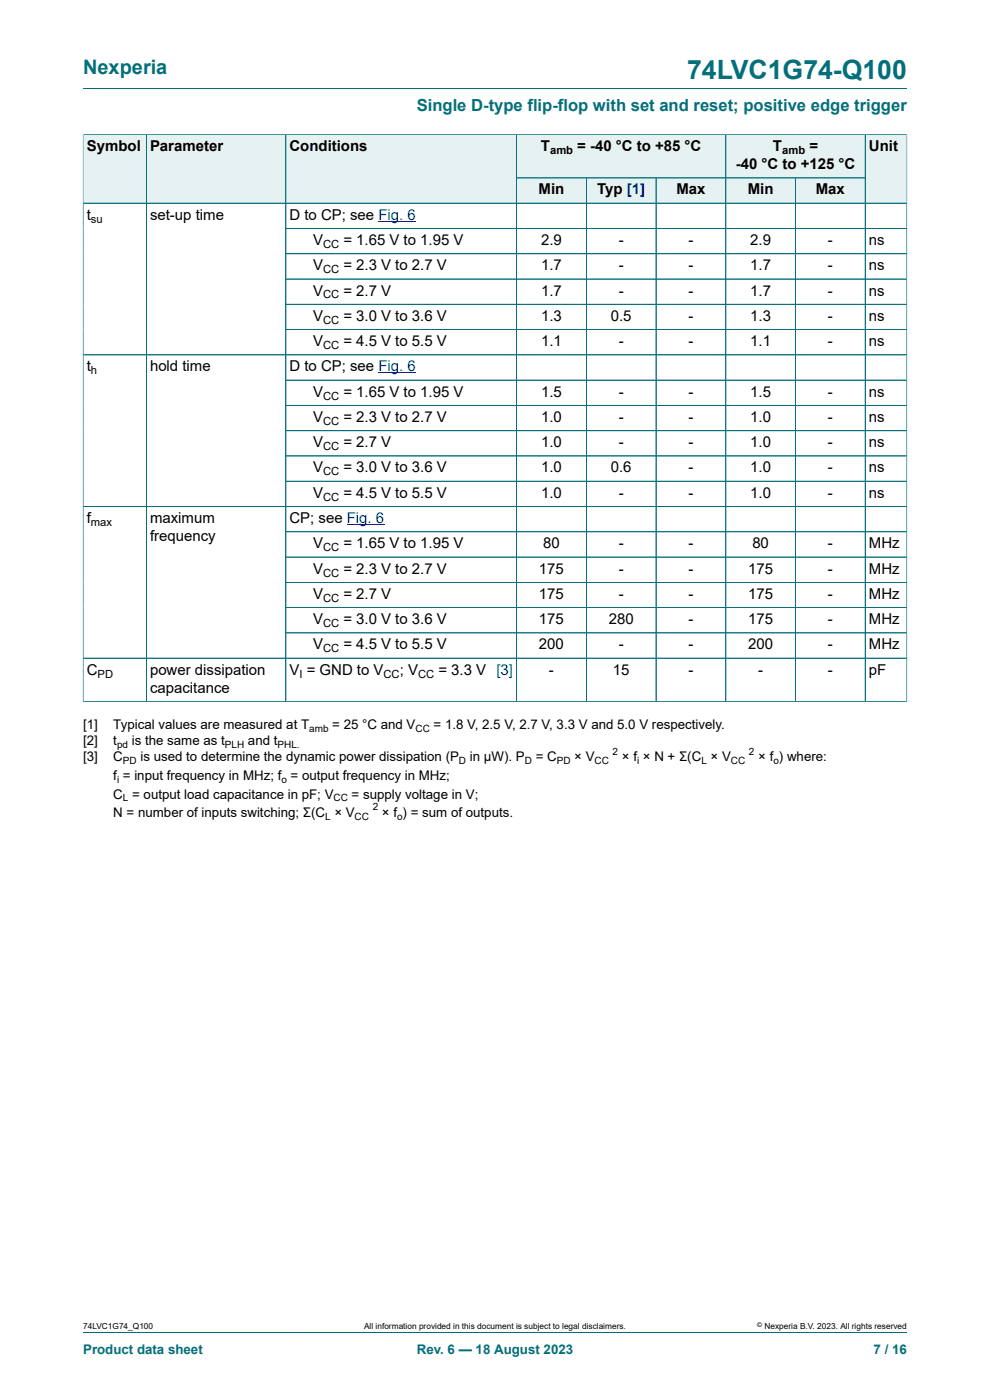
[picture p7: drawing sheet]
<svg xmlns="http://www.w3.org/2000/svg" width="210mm" height="297mm" viewBox="0 0 210 297" stroke-linecap="round" stroke-linejoin="round" font-family="sans-serif">
<defs><g id="words">
<text font-size="5.6" fill="#036f7b" x="145.7" y="16.8">74LVC1G74-Q100</text>
<text font-size="4.2" fill="#036f7b" x="17.6" y="15.6">Nexperia</text>
<text font-size="3.5" fill="#036f7b" x="88.4" y="23.7">Single D-type flip-flop with set and reset; positive edge trigger</text>
<g font-size="3.2">
<text x="18.4" y="32.1">Symbol</text>
<text x="31.8" y="32.1">Parameter</text>
<text x="61.4" y="32.1">Conditions</text>
<text x="114.8" y="32.1">T</text>
<text x="122.5" y="32.1">= -40 °C to +85 °C</text>
<text x="156.1" y="35.9">-40 °C to +125 °C</text>
<text x="164" y="32.1">T</text>
<text x="171.7" y="32.1">=</text>
<text x="184.3" y="32.1">Unit</text>
<text x="114.2" y="41.3">Min</text>
<text x="126.7" y="41.3">Typ [1]</text>
<text x="143.5" y="41.3">Max</text>
<text x="158.6" y="41.3">Min</text>
<text x="173.1" y="41.3">Max</text>
<text x="18.4" y="46.6">t</text>
<text x="31.8" y="46.6">set-up time</text>
<text x="61.4" y="46.6">D to CP; see Fig. 6</text>
<text x="66.4" y="52">V</text>
<text x="72.8" y="52">= 1.65 V to 1.95 V</text>
<text x="114.8" y="52">2.9</text>
<text x="131.2" y="52">-</text>
<text x="146" y="52">-</text>
<text x="159.1" y="52">2.9</text>
<text x="175.6" y="52">-</text>
<text x="184.3" y="52">ns</text>
<text x="66.4" y="57.3">V</text>
<text x="72.8" y="57.3">= 2.3 V to 2.7 V</text>
<text x="114.8" y="57.3">1.7</text>
<text x="131.2" y="57.3">-</text>
<text x="146" y="57.3">-</text>
<text x="159.1" y="57.3">1.7</text>
<text x="175.6" y="57.3">-</text>
<text x="184.3" y="57.3">ns</text>
<text x="66.4" y="62.7">V</text>
<text x="72.8" y="62.7">= 2.7 V</text>
<text x="114.8" y="62.7">1.7</text>
<text x="131.2" y="62.7">-</text>
<text x="146" y="62.7">-</text>
<text x="159.1" y="62.7">1.7</text>
<text x="175.6" y="62.7">-</text>
<text x="184.3" y="62.7">ns</text>
<text x="66.4" y="68.1">V</text>
<text x="72.8" y="68.1">= 3.0 V to 3.6 V</text>
<text x="114.8" y="68.1">1.3</text>
<text x="129.6" y="68.1">0.5</text>
<text x="146" y="68.1">-</text>
<text x="159.1" y="68.1">1.3</text>
<text x="175.6" y="68.1">-</text>
<text x="184.3" y="68.1">ns</text>
<text x="66.4" y="73.4">V</text>
<text x="72.8" y="73.4">= 4.5 V to 5.5 V</text>
<text x="114.8" y="73.4">1.1</text>
<text x="131.2" y="73.4">-</text>
<text x="146" y="73.4">-</text>
<text x="159.1" y="73.4">1.1</text>
<text x="175.6" y="73.4">-</text>
<text x="184.3" y="73.4">ns</text>
<text x="18.4" y="78.8">t</text>
<text x="31.8" y="78.8">hold time</text>
<text x="61.4" y="78.8">D to CP; see Fig. 6</text>
<text x="66.4" y="84.1">V</text>
<text x="66.4" y="89.5">V</text>
<text x="72.8" y="84.1">= 1.65 V to 1.95 V</text>
<text x="72.8" y="89.5">= 2.3 V to 2.7 V</text>
<text x="114.8" y="84.1">1.5</text>
<text x="114.8" y="89.5">1.0</text>
<text x="131.2" y="84.1">-</text>
<text x="131.2" y="89.5">-</text>
<text x="146" y="84.1">-</text>
<text x="146" y="89.5">-</text>
<text x="159.1" y="84.1">1.5</text>
<text x="159.1" y="89.5">1.0</text>
<text x="175.6" y="84.1">-</text>
<text x="175.6" y="89.5">-</text>
<text x="184.3" y="84.1">ns</text>
<text x="184.3" y="89.5">ns</text>
<text x="66.4" y="94.9">V</text>
<text x="72.8" y="94.9">= 2.7 V</text>
<text x="114.8" y="94.9">1.0</text>
<text x="131.2" y="94.9">-</text>
<text x="146" y="94.9">-</text>
<text x="159.1" y="94.9">1.0</text>
<text x="175.6" y="94.9">-</text>
<text x="184.3" y="94.9">ns</text>
<text x="66.4" y="100.2">V</text>
<text x="72.8" y="100.2">= 3.0 V to 3.6 V</text>
<text x="114.8" y="100.2">1.0</text>
<text x="129.6" y="100.2">0.6</text>
<text x="146" y="100.2">-</text>
<text x="159.1" y="100.2">1.0</text>
<text x="175.6" y="100.2">-</text>
<text x="184.3" y="100.2">ns</text>
<text x="66.4" y="105.6">V</text>
<text x="72.8" y="105.6">= 4.5 V to 5.5 V</text>
<text x="114.8" y="105.6">1.0</text>
<text x="131.2" y="105.6">-</text>
<text x="146" y="105.6">-</text>
<text x="159.1" y="105.6">1.0</text>
<text x="175.6" y="105.6">-</text>
<text x="184.3" y="105.6">ns</text>
<text x="18.4" y="111">f</text>
<text x="31.8" y="111">maximum</text>
<text x="61.4" y="111">CP; see Fig. 6</text>
<text x="31.8" y="114.8">frequency</text>
<text x="66.4" y="116.3">V</text>
<text x="72.8" y="116.3">= 1.65 V to 1.95 V</text>
<text x="115.2" y="116.3">80</text>
<text x="131.2" y="116.3">-</text>
<text x="146" y="116.3">-</text>
<text x="159.6" y="116.3">80</text>
<text x="175.6" y="116.3">-</text>
<text x="184.3" y="116.3">MHz</text>
<text x="66.4" y="121.7">V</text>
<text x="72.8" y="121.7">= 2.3 V to 2.7 V</text>
<text x="114.3" y="121.7">175</text>
<text x="131.2" y="121.7">-</text>
<text x="146" y="121.7">-</text>
<text x="158.7" y="121.7">175</text>
<text x="175.6" y="121.7">-</text>
<text x="184.3" y="121.7">MHz</text>
<text x="66.4" y="127">V</text>
<text x="72.8" y="127">= 2.7 V</text>
<text x="114.3" y="127">175</text>
<text x="131.2" y="127">-</text>
<text x="146" y="127">-</text>
<text x="158.7" y="127">175</text>
<text x="175.6" y="127">-</text>
<text x="184.3" y="127">MHz</text>
<text x="66.4" y="132.4">V</text>
<text x="66.4" y="137.8">V</text>
<text x="72.8" y="132.4">= 3.0 V to 3.6 V</text>
<text x="72.8" y="137.8">= 4.5 V to 5.5 V</text>
<text x="114.3" y="132.4">175</text>
<text x="114.3" y="137.8">200</text>
<text x="129.1" y="132.4">280</text>
<text x="131.2" y="137.8">-</text>
<text x="146" y="132.4">-</text>
<text x="146" y="137.8">-</text>
<text x="158.7" y="132.4">175</text>
<text x="158.7" y="137.8">200</text>
<text x="175.6" y="132.4">-</text>
<text x="175.6" y="137.8">-</text>
<text x="184.3" y="132.4">MHz</text>
<text x="184.3" y="137.8">MHz</text>
<text x="18.4" y="143.1">C</text>
<text x="31.8" y="143.1">power dissipation</text>
<text x="61.4" y="143.1">V = GND to V</text>
<text x="84.8" y="143.1">; V</text>
<text x="93" y="143.1">= 3.3 V [3]</text>
<text x="116.5" y="143.1">-</text>
<text x="130" y="143.1">15</text>
<text x="146" y="143.1">-</text>
<text x="160.8" y="143.1">-</text>
<text x="175.6" y="143.1">-</text>
<text x="184.3" y="143.1">pF</text>
<text x="31.8" y="146.9">capacitance</text>
</g>
<g font-size="2.8">
<text x="17.6" y="154.8">[1]</text>
<text x="24" y="154.8">Typical values are measured at T</text>
<text x="70.5" y="154.8">= 25 °C and V</text>
<text x="92" y="154.8">= 1.8 V, 2.5 V, 2.7 V, 3.3 V and 5.0 V respectively.</text>
<text x="17.6" y="158.1">[2]</text>
<text x="17.6" y="161.5">[3]</text>
<text x="24" y="158.1">t</text>
<text x="24" y="161.5">C</text>
<text x="28" y="158.1">is the same as t</text>
<text x="29.8" y="161.5">is used to determine the dynamic power dissipation (P</text>
<text x="52.6" y="158.1">and t</text>
<text x="99.7" y="161.5">in μW). P</text>
<text x="113.6" y="161.5">= C</text>
<text x="121.8" y="161.5">× V</text>
<text x="131.9" y="161.5">× f × N + Σ(C × V</text>
<text x="160.8" y="161.5">× f ) where:</text>
<text x="24" y="165.5">f = input frequency in MHz; f = output frequency in MHz;</text>
<text x="24" y="169.4">C = output load capacitance in pF; V</text>
<text x="24" y="173.4">N = number of inputs switching; Σ(C × V</text>
<text x="74.6" y="169.4">= supply voltage in V;</text>
<text x="81" y="173.4">× f ) = sum of outputs.</text>
</g>
<g font-size="2.8" fill="#036f7b">
<text x="17.6" y="287.2">Product data sheet</text>
<text x="88.4" y="287.2">Rev. 6 — 18 August 2023</text>
<text x="185.3" y="287.2">7 / 16</text>
</g>
<g font-size="2.4">
<text x="116.7" y="32.7">amb</text>
<text x="165.9" y="32.7">amb</text>
<text x="19.3" y="47.2">su</text>
<text x="68.5" y="52.6">CC</text>
<text x="68.5" y="58">CC</text>
<text x="68.5" y="63.3">CC</text>
<text x="68.5" y="68.7">CC</text>
<text x="68.5" y="74">CC</text>
<text x="19.3" y="79.4">h</text>
<text x="68.5" y="84.8">CC</text>
<text x="68.5" y="90.1">CC</text>
<text x="68.5" y="95.5">CC</text>
<text x="68.5" y="100.9">CC</text>
<text x="68.5" y="106.2">CC</text>
<text x="19.3" y="111.6">max</text>
<text x="68.5" y="116.9">CC</text>
<text x="68.5" y="122.3">CC</text>
<text x="68.5" y="127.7">CC</text>
<text x="68.5" y="133">CC</text>
<text x="20.7" y="143.7">PD</text>
<text x="63.5" y="143.7">I</text>
<text x="68.5" y="138.4">CC</text>
<text x="81.4" y="143.7">CC</text>
<text x="88.7" y="143.7">CC</text>
</g>
<g font-size="2.1">
<text x="65.6" y="155.3">amb</text>
<text x="88.1" y="155.3">CC</text>
<text x="24.8" y="158.7">pd</text>
<text x="47.7" y="158.7">PLH</text>
<text x="58.9" y="158.7">PHL.</text>
<text x="130" y="160.1">2</text>
<text x="158.9" y="160.1">2</text>
<text x="24.8" y="166">i</text>
<text x="26.1" y="162.1">PD</text>
<text x="59.7" y="166">o</text>
<text x="97.4" y="162.1">D</text>
<text x="111.3" y="162.1">D</text>
<text x="118.1" y="162.1">PD</text>
<text x="126.1" y="162.1">CC</text>
<text x="135.1" y="162.1">i</text>
<text x="148.8" y="162.1">L</text>
<text x="155" y="162.1">CC</text>
<text x="164" y="162.1">o</text>
<text x="26.1" y="170">L</text>
<text x="69" y="173.9">L</text>
<text x="70.7" y="170">CC</text>
<text x="75.2" y="173.9">CC</text>
<text x="79.1" y="171.9">2</text>
<text x="84.2" y="173.9">o</text>
</g>
<g font-size="1.8">
<text x="17.6" y="282">74LVC1G74_Q100</text>
<text x="77.2" y="282">All information provided in this document is subject to legal disclaimers.</text>
<text x="162.2" y="282">Nexperia B.V. 2023. All rights reserved</text>
</g>
<text font-size="1.4" x="160.6" y="281.6">©</text>
</g></defs>
<path d="M17.6 18.8h174.8M109.6 28.6h44.4v9.1h-44.4z" fill="none" stroke="#036f7b" stroke-width=".21"/>
<path d="M109.7 28.6h44.2v9.1h-44.2z" fill="#e6f1f2"/>
<path d="M154 28.6h29.5v9.1h-29.5z" fill="none" stroke="#036f7b" stroke-width=".21"/>
<path d="M154 28.6h29.5v9.1h-29.5z" fill="#e6f1f2"/>
<path d="M17.6 28.5v14.6h13.4v-14.5h-13.4" fill="none" stroke="#036f7b" stroke-width=".21"/>
<path d="M17.7 28.6h13.3v14.4h-13.3z" fill="#e6f1f2"/>
<path d="M31 28.6h29.6v14.5h-29.6z" fill="none" stroke="#036f7b" stroke-width=".21"/>
<path d="M31.1 28.6h29.5v14.4h-29.5z" fill="#e6f1f2"/>
<path d="M105 28.6h-44.4v14.5h44.4" fill="none" stroke="#036f7b" stroke-width=".21"/>
<path d="M60.7 28.6h44.3v14.4h-44.3z" fill="#e6f1f2"/>
<path d="M105 28.6h4.6v14.5h-4.6" fill="none" stroke="#036f7b" stroke-width=".21"/>
<g fill="#e6f1f2">
<path d="M105 28.6h4.5v14.4h-4.5z"/>
<path d="M109.7 37.8h14.6v5.2h-14.6z"/>
</g>
<path d="M109.6 37.7h14.8v5.4h-14.8z" fill="none" stroke="#036f7b" stroke-width=".21"/>
<path d="M124.4 37.8h14.7v5.2h-14.7z" fill="#e6f1f2"/>
<path d="M124.4 37.7h14.8v5.4h-14.8z" fill="none" stroke="#036f7b" stroke-width=".21"/>
<path d="M139.2 37.8h14.7v5.2h-14.7z" fill="#e6f1f2"/>
<path d="M139.2 37.7h14.8v5.4h-14.8z" fill="none" stroke="#036f7b" stroke-width=".21"/>
<path d="M154 37.8h14.7v5.2h-14.7z" fill="#e6f1f2"/>
<path d="M154 37.7h14.7v5.4h-14.7z" fill="none" stroke="#036f7b" stroke-width=".21"/>
<path d="M168.8 37.8h14.7v5.2h-14.7z" fill="#e6f1f2"/>
<path d="M192.4 28.5v14.6h-23.7v-5.4h14.8M192.4 28.6h-8.9v14.5" fill="none" stroke="#036f7b" stroke-width=".21"/>
<path d="M183.6 28.6h8.7v14.4h-8.7z" fill="#e6f1f2"/>
<g fill="none" stroke="#036f7b" stroke-width=".21">
<path d="M17.6 28.6v120.3M17.7 28.6h174.6M31 28.6v120.2M60.6 28.6v120.2M109.6 28.6v120.2M109.7 37.7h73.8M124.4 37.8v111M139.2 37.8v111M154 28.6v120.2M168.7 37.8v111M183.5 28.6v120.2M192.4 28.6v120.3"/>
<path d="M17.6 43.1h174.8M60.6 48.5h131.8M60.6 53.8h131.8M60.6 59.2h131.8M17.6 75.3h174.8M60.6 64.6h131.8M60.6 69.9h131.8M60.6 80.6h131.8M60.6 91.4h131.8M60.6 96.7h131.8M192.4 86h-131.8M17.6 107.5h174.8"/>
<path d="M60.6 102.1h131.8M60.6 118.2h131.8M192.4 112.8h-131.8M60.6 134.3h131.8M192.4 123.5h-131.8M192.4 128.9h-131.8M192.4 139.6h-174.8M17.6 148.8h174.8M17.6 282.6h174.8"/>
</g>
<path d="M80.3 46.9h7.9M80.3 79.1h7.9M73.6 111.3h7.9" fill="none" stroke="#00f" stroke-width=".21"/>
<use href="#words"/>
</svg>
